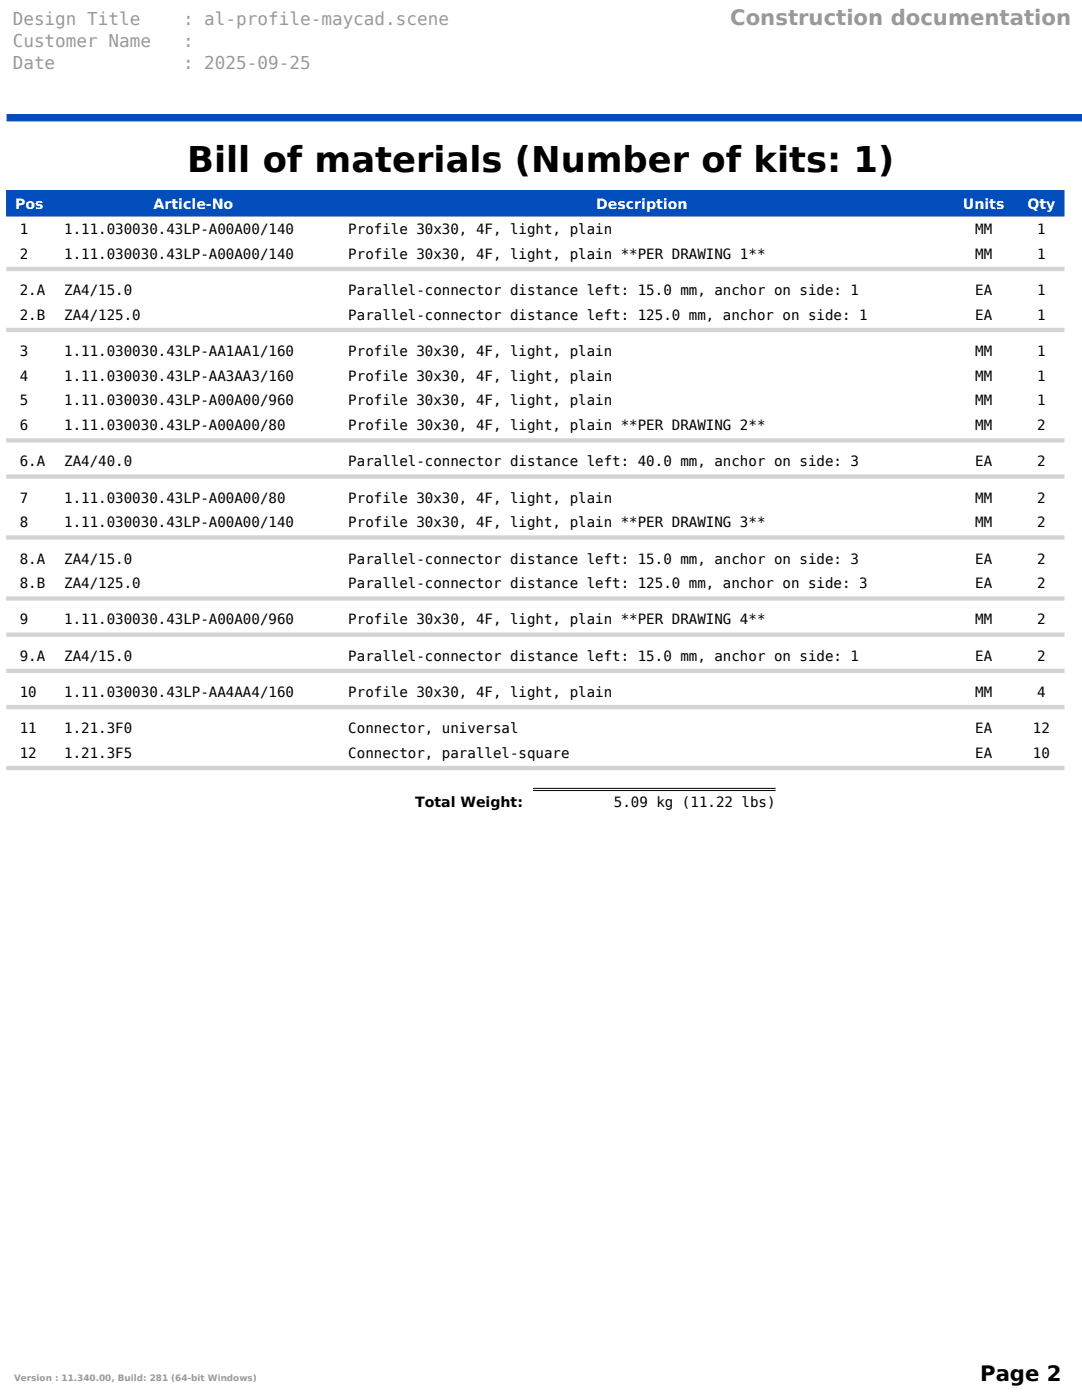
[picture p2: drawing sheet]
<svg xmlns="http://www.w3.org/2000/svg" width="216mm" height="279mm" viewBox="0 0 216 279" stroke-linecap="round" stroke-linejoin="round" font-family="sans-serif">
<defs><g id="words">
<text font-size="7.1" x="37.3" y="34.3">Bill of materials (Number of kits: 1)</text>
<text font-size="4.2" fill="#999" x="145.7" y="5.1">Construction documentation</text>
<text font-size="4.2" x="195.6" y="275.6">Page 2</text>
<g font-size="3.5" fill="#999">
<text x="2.5" y="5.1">Design Title</text>
<text x="36.5" y="5.1">: al-profile-maycad.scene</text>
<text x="2.5" y="9.4">Customer Name</text>
<text x="36.5" y="9.4">:</text>
<text x="2.5" y="13.7">Date</text>
<text x="36.5" y="13.7">: 2025-09-25</text>
</g>
<g font-size="2.8" fill="#fff">
<text x="3" y="41.8">Pos</text>
<text x="30.7" y="41.8">Article-No</text>
<text x="119" y="41.8">Description</text>
<text x="192.1" y="41.8">Units</text>
<text x="205" y="41.8">Qty</text>
</g>
<g font-size="2.8">
<text x="4" y="46.7">1</text>
<text x="12.8" y="46.7">1.11.030030.43LP-A00A00/140</text>
<text x="69.5" y="46.7">Profile 30x30, 4F, light, plain</text>
<text x="194.6" y="46.7">MM</text>
<text x="207" y="46.7">1</text>
<text x="4" y="51.6">2</text>
<text x="12.8" y="51.6">1.11.030030.43LP-A00A00/140</text>
<text x="69.5" y="51.6">Profile 30x30, 4F, light, plain **PER DRAWING 1**</text>
<text x="194.6" y="51.6">MM</text>
<text x="207" y="51.6">1</text>
<text x="4" y="58.9">2.A</text>
<text x="12.8" y="58.9">ZA4/15.0</text>
<text x="69.5" y="58.9">Parallel-connector distance left: 15.0 mm, anchor on side: 1</text>
<text x="194.6" y="58.9">EA</text>
<text x="207" y="58.9">1</text>
<text x="4" y="63.8">2.B</text>
<text x="12.8" y="63.8">ZA4/125.0</text>
<text x="69.5" y="63.8">Parallel-connector distance left: 125.0 mm, anchor on side: 1</text>
<text x="194.6" y="63.8">EA</text>
<text x="207" y="63.8">1</text>
<text x="4" y="71">3</text>
<text x="12.8" y="71">1.11.030030.43LP-AA1AA1/160</text>
<text x="69.5" y="71">Profile 30x30, 4F, light, plain</text>
<text x="194.6" y="71">MM</text>
<text x="207" y="71">1</text>
<text x="4" y="76">4</text>
<text x="12.8" y="76">1.11.030030.43LP-AA3AA3/160</text>
<text x="69.5" y="76">Profile 30x30, 4F, light, plain</text>
<text x="194.6" y="76">MM</text>
<text x="207" y="76">1</text>
<text x="4" y="80.9">5</text>
<text x="12.8" y="80.9">1.11.030030.43LP-A00A00/960</text>
<text x="69.5" y="80.9">Profile 30x30, 4F, light, plain</text>
<text x="194.6" y="80.9">MM</text>
<text x="207" y="80.9">1</text>
<text x="4" y="85.9">6</text>
<text x="12.8" y="85.9">1.11.030030.43LP-A00A00/80</text>
<text x="69.5" y="85.9">Profile 30x30, 4F, light, plain **PER DRAWING 2**</text>
<text x="194.6" y="85.9">MM</text>
<text x="207" y="85.9">2</text>
<text x="4" y="93.1">6.A</text>
<text x="12.8" y="93.1">ZA4/40.0</text>
<text x="69.5" y="93.1">Parallel-connector distance left: 40.0 mm, anchor on side: 3</text>
<text x="194.6" y="93.1">EA</text>
<text x="207" y="93.1">2</text>
<text x="4" y="100.3">7</text>
<text x="12.8" y="100.3">1.11.030030.43LP-A00A00/80</text>
<text x="69.5" y="100.3">Profile 30x30, 4F, light, plain</text>
<text x="194.6" y="100.3">MM</text>
<text x="207" y="100.3">2</text>
<text x="4" y="105.2">8</text>
<text x="12.8" y="105.2">1.11.030030.43LP-A00A00/140</text>
<text x="69.5" y="105.2">Profile 30x30, 4F, light, plain **PER DRAWING 3**</text>
<text x="194.6" y="105.2">MM</text>
<text x="207" y="105.2">2</text>
<text x="4" y="112.5">8.A</text>
<text x="12.8" y="112.5">ZA4/15.0</text>
<text x="69.5" y="112.5">Parallel-connector distance left: 15.0 mm, anchor on side: 3</text>
<text x="194.6" y="112.5">EA</text>
<text x="207" y="112.5">2</text>
<text x="4" y="117.4">8.B</text>
<text x="12.8" y="117.4">ZA4/125.0</text>
<text x="69.5" y="117.4">Parallel-connector distance left: 125.0 mm, anchor on side: 3</text>
<text x="194.6" y="117.4">EA</text>
<text x="207" y="117.4">2</text>
<text x="4" y="124.6">9</text>
<text x="12.8" y="124.6">1.11.030030.43LP-A00A00/960</text>
<text x="69.5" y="124.6">Profile 30x30, 4F, light, plain **PER DRAWING 4**</text>
<text x="194.6" y="124.6">MM</text>
<text x="207" y="124.6">2</text>
<text x="4" y="131.9">9.A</text>
<text x="12.8" y="131.9">ZA4/15.0</text>
<text x="69.5" y="131.9">Parallel-connector distance left: 15.0 mm, anchor on side: 1</text>
<text x="194.6" y="131.9">EA</text>
<text x="207" y="131.9">2</text>
<text x="4" y="139.1">10</text>
<text x="12.8" y="139.1">1.11.030030.43LP-AA4AA4/160</text>
<text x="69.5" y="139.1">Profile 30x30, 4F, light, plain</text>
<text x="194.6" y="139.1">MM</text>
<text x="207" y="139.1">4</text>
<text x="4" y="146.3">11</text>
<text x="12.8" y="146.3">1.21.3F0</text>
<text x="69.5" y="146.3">Connector, universal</text>
<text x="194.6" y="146.3">EA</text>
<text x="206.1" y="146.3">12</text>
<text x="4" y="151.2">12</text>
<text x="12.8" y="151.2">1.21.3F5</text>
<text x="69.5" y="151.2">Connector, parallel-square</text>
<text x="194.6" y="151.2">EA</text>
<text x="206.1" y="151.2">10</text>
<text x="82.8" y="161">Total Weight:</text>
<text x="122.5" y="161">5.09 kg (11.22 lbs)</text>
</g>
<text font-size="1.8" fill="#999" x="2.8" y="275.6">Version : 11.340.00, Build: 281 (64-bit Windows)</text>
</g></defs>
<path d="M1.4 38.1h210.8v4.9h-210.8z" fill-rule="evenodd" fill="#004dbb" stroke="#004dbb" stroke-width=".35"/>
<g fill="#d3d3d3" stroke="#d3d3d3" stroke-width=".35">
<path d="M1.4 53.4h210.8v.5h-210.8z" fill-rule="evenodd"/>
<path d="M1.4 65.6h210.8v.5h-210.8z" fill-rule="evenodd"/>
<path d="M1.4 87.6h210.8v.5h-210.8z" fill-rule="evenodd"/>
<path d="M1.4 94.9h210.8v.5h-210.8z" fill-rule="evenodd"/>
<path d="M1.4 107h210.8v.5h-210.8z" fill-rule="evenodd"/>
<path d="M1.4 119.2h210.8v.5h-210.8z" fill-rule="evenodd"/>
<path d="M1.4 126.4h210.8v.5h-210.8z" fill-rule="evenodd"/>
<path d="M1.4 133.6h210.8v.5h-210.8z" fill-rule="evenodd"/>
<path d="M1.4 140.9h210.8v.5h-210.8z" fill-rule="evenodd"/>
<path d="M1.4 153h210.8v.5h-210.8z" fill-rule="evenodd"/>
</g>
<path d="M106.3 157.3h48.5M106.3 157.8h48.5" fill="none" stroke="#000" stroke-width=".2"/>
<path d="M1.4 22.9h214.5v1.2h-214.5z" fill-rule="evenodd" fill="#004dbb" stroke="#004dbb" stroke-width=".2"/>
<use href="#words"/>
</svg>
